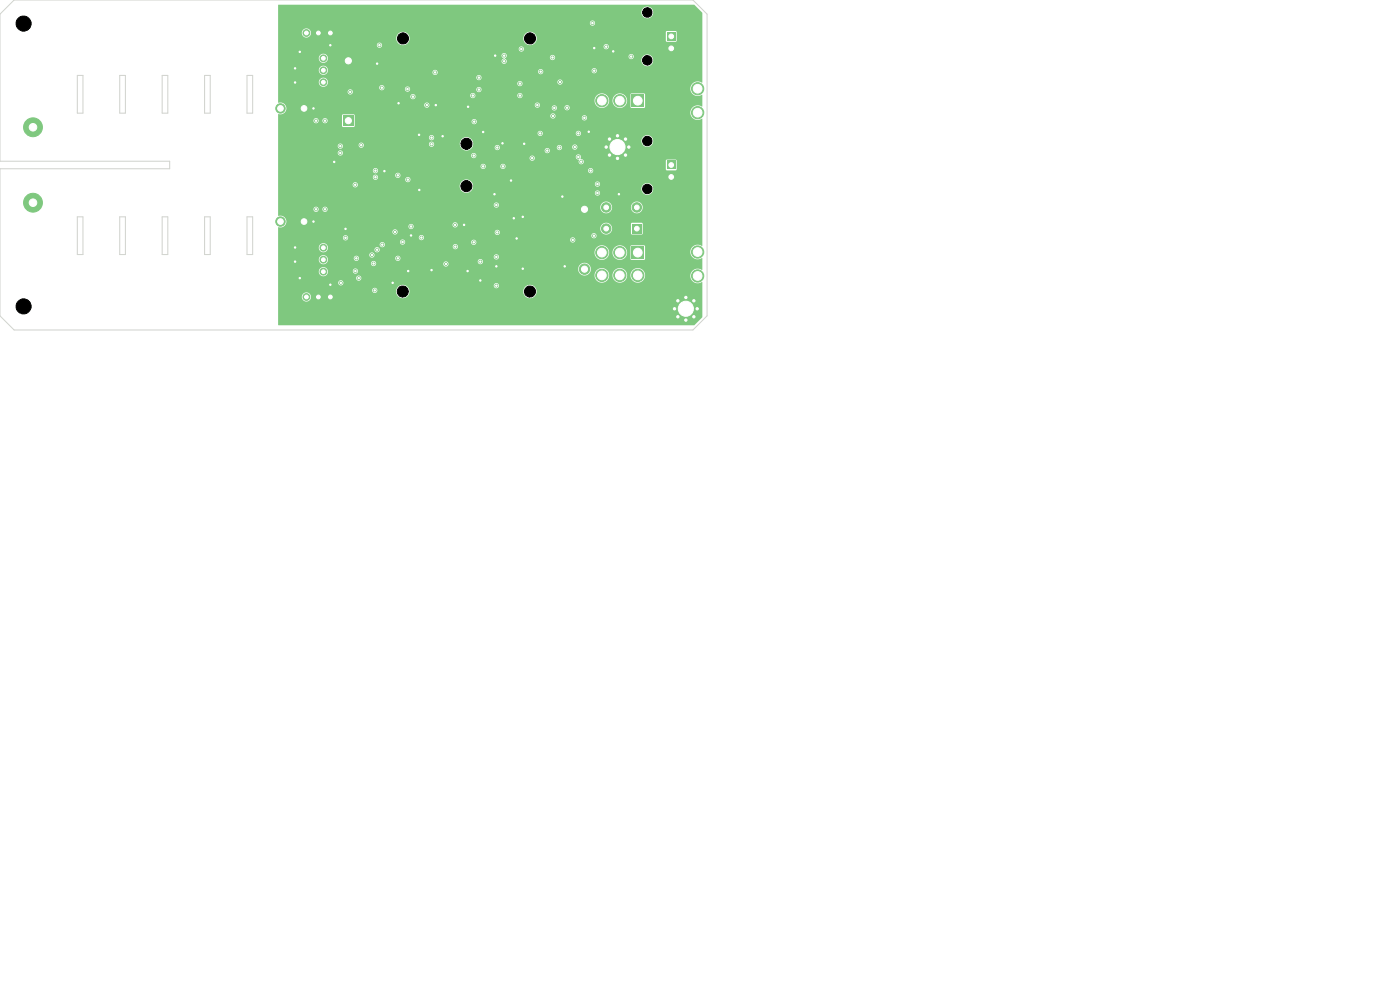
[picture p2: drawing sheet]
<svg xmlns="http://www.w3.org/2000/svg" width="297mm" height="210mm" viewBox="0 0 297 210" stroke-linecap="round" stroke-linejoin="round" font-family="sans-serif">
<path d="M141.5 34.1h1.8v1.8h-1.8z" fill="#7fc87f"/>
<circle cx="142.4" cy="37.5" r=".9" fill="#7fc87f" stroke="#7fc87f" stroke-width=".21"/>
<path d="M141.5 6.8h1.8v1.8h-1.8z" fill="#7fc87f"/>
<g fill="#7fc87f" stroke="#7fc87f" stroke-width=".21">
<circle cx="142.4" cy="10.3" r=".9"/>
<circle cx="65" cy="63" r=".72"/>
<circle cx="67.5" cy="63" r=".72"/>
<circle cx="70.1" cy="63" r=".72"/>
<circle cx="7" cy="43" r="2"/>
<circle cx="65" cy="7" r=".72"/>
<circle cx="67.5" cy="7" r=".72"/>
<circle cx="70.1" cy="7" r=".72"/>
<circle cx="128.6" cy="31.2" r=".4"/>
<circle cx="129.3" cy="29.5" r=".4"/>
<circle cx="129.3" cy="32.9" r=".4"/>
<circle cx="131" cy="28.8" r=".4"/>
<circle cx="131" cy="31.2" r="3.2"/>
<circle cx="131" cy="33.6" r=".4"/>
<circle cx="132.7" cy="29.5" r=".4"/>
<circle cx="132.7" cy="32.9" r=".4"/>
<circle cx="133.4" cy="31.2" r=".4"/>
<circle cx="68.6" cy="12.4" r=".72"/>
<circle cx="68.6" cy="14.9" r=".72"/>
<circle cx="68.6" cy="17.4" r=".72"/>
<circle cx="59.5" cy="47" r="1"/>
<circle cx="64.5" cy="47" r="1"/>
<circle cx="7" cy="27" r="2"/>
</g>
<path d="M134.1 47.5h2v2h-2z" fill="#7fc87f"/>
<g fill="#7fc87f" stroke="#7fc87f" stroke-width=".21">
<circle cx="128.6" cy="48.5" r="1"/>
<circle cx="135.1" cy="44" r="1"/>
<circle cx="128.6" cy="44" r="1"/>
<circle cx="68.6" cy="57.6" r=".72"/>
<circle cx="68.6" cy="55.1" r=".72"/>
<circle cx="68.6" cy="52.5" r=".72"/>
<circle cx="143.1" cy="65.5" r=".4"/>
<circle cx="143.8" cy="63.8" r=".4"/>
<circle cx="143.8" cy="67.2" r=".4"/>
<circle cx="145.5" cy="63.1" r=".4"/>
<circle cx="145.5" cy="65.5" r="3.2"/>
<circle cx="145.5" cy="67.9" r=".4"/>
<circle cx="147.2" cy="63.8" r=".4"/>
<circle cx="147.2" cy="67.2" r=".4"/>
<circle cx="147.9" cy="65.5" r=".4"/>
</g>
<path d="M134 52.3h2.6v2.6h-2.6z" fill="#7fc87f"/>
<g fill="#7fc87f" stroke="#7fc87f" stroke-width=".21">
<circle cx="131.5" cy="53.6" r="1.3"/>
<circle cx="127.7" cy="53.6" r="1.3"/>
<circle cx="135.3" cy="58.4" r="1.3"/>
<circle cx="131.5" cy="58.4" r="1.3"/>
<circle cx="127.7" cy="58.4" r="1.3"/>
<circle cx="148" cy="53.5" r="1.3"/>
<circle cx="148" cy="58.5" r="1.3"/>
</g>
<path d="M134 20.1h2.6v2.6h-2.6z" fill="#7fc87f"/>
<g fill="#7fc87f" stroke="#7fc87f" stroke-width=".21">
<circle cx="131.5" cy="21.4" r="1.3"/>
<circle cx="127.7" cy="21.4" r="1.3"/>
<circle cx="148" cy="18.8" r="1.3"/>
<circle cx="148" cy="23.9" r="1.3"/>
<circle cx="59.5" cy="23" r="1"/>
<circle cx="64.5" cy="23" r="1"/>
</g>
<path d="M122.9 43.3h2.2v2.2h-2.2z" fill="#7fc87f"/>
<circle cx="124" cy="57.1" r="1.1" fill="#7fc87f" stroke="#7fc87f" stroke-width=".21"/>
<path d="M72.8 24.5h2.2v2.2h-2.2z" fill="#7fc87f"/>
<g fill="#7fc87f" stroke="#7fc87f" stroke-width=".21">
<circle cx="73.9" cy="12.9" r="1.1"/>
<circle cx="67" cy="25.6" r=".3"/>
<circle cx="128.6" cy="9.9" r=".3"/>
<circle cx="102.5" cy="35.3" r=".3"/>
<circle cx="90.5" cy="22.3" r=".3"/>
<circle cx="117.2" cy="12.2" r=".3"/>
<circle cx="100.6" cy="25.8" r=".3"/>
<circle cx="126.1" cy="15" r=".3"/>
<circle cx="106.7" cy="35.3" r=".3"/>
<circle cx="69" cy="44.4" r=".3"/>
<circle cx="105.3" cy="43.5" r=".3"/>
<circle cx="73.3" cy="50.4" r=".3"/>
<circle cx="96.5" cy="47.7" r=".3"/>
<circle cx="105.5" cy="49.3" r=".3"/>
<circle cx="75.4" cy="57.5" r=".3"/>
<circle cx="114.6" cy="28.3" r=".3"/>
<circle cx="79.7" cy="37.6" r=".3"/>
<circle cx="86.5" cy="38.1" r=".3"/>
<circle cx="126.8" cy="41" r=".3"/>
<circle cx="117.6" cy="22.9" r=".3"/>
<circle cx="92.3" cy="15.4" r=".3"/>
<circle cx="79.7" cy="36.2" r=".3"/>
<circle cx="112.9" cy="33.6" r=".3"/>
<circle cx="114.7" cy="15.2" r=".3"/>
<circle cx="73.3" cy="48.6" r=".3"/>
<circle cx="66.5" cy="47" r=".3"/>
<circle cx="110.9" cy="57" r=".3"/>
<circle cx="98.4" cy="47.7" r=".3"/>
<circle cx="119.3" cy="41.7" r=".3"/>
<circle cx="80" cy="13.5" r=".3"/>
<circle cx="131.3" cy="41.2" r=".3"/>
<circle cx="81.5" cy="36.3" r=".3"/>
<circle cx="63.6" cy="59" r=".3"/>
<circle cx="83.3" cy="60" r=".3"/>
<circle cx="110.9" cy="46" r=".3"/>
<circle cx="62.6" cy="52.5" r=".3"/>
<circle cx="124.9" cy="27.9" r=".3"/>
<circle cx="102.5" cy="28" r=".3"/>
<circle cx="108.4" cy="38.3" r=".3"/>
<circle cx="89" cy="40.3" r=".3"/>
<circle cx="111.2" cy="30.5" r=".3"/>
<circle cx="93.9" cy="28.9" r=".3"/>
<circle cx="66.5" cy="23" r=".3"/>
<circle cx="70.1" cy="60.4" r=".3"/>
<circle cx="88.9" cy="28.6" r=".3"/>
<circle cx="106.6" cy="30.4" r=".3"/>
<circle cx="130.1" cy="10.9" r=".3"/>
<circle cx="62.6" cy="14.5" r=".3"/>
<circle cx="92.4" cy="22.3" r=".3"/>
<circle cx="70.9" cy="34.3" r=".3"/>
<circle cx="105.1" cy="11.8" r=".3"/>
<circle cx="86.6" cy="57.5" r=".3"/>
<circle cx="109.6" cy="50.6" r=".3"/>
<circle cx="99.2" cy="57.5" r=".3"/>
<circle cx="63.6" cy="11" r=".3"/>
<circle cx="62.6" cy="55.5" r=".3"/>
<circle cx="70.1" cy="9.6" r=".3"/>
<circle cx="104.9" cy="41.2" r=".3"/>
<circle cx="101.9" cy="59.5" r=".3"/>
<circle cx="126.1" cy="10.2" r=".3"/>
<circle cx="62.6" cy="17.5" r=".3"/>
<circle cx="91.6" cy="57.3" r=".3"/>
<circle cx="84.6" cy="21.9" r=".3"/>
<circle cx="99.3" cy="22.6" r=".3"/>
<circle cx="87.2" cy="50" r=".3"/>
<circle cx="105.3" cy="56.5" r=".3"/>
<circle cx="119.8" cy="56.5" r=".3"/>
<circle cx="109" cy="46.3" r=".3"/>
<circle cx="87.6" cy="20.5" r=".3"/>
<circle cx="110.3" cy="20.3" r=".3"/>
<circle cx="105.3" cy="54.5" r=".3"/>
<circle cx="72.3" cy="60" r=".3"/>
<circle cx="69" cy="25.6" r=".3"/>
<circle cx="126.8" cy="39" r=".3"/>
<circle cx="121.9" cy="31.2" r=".3"/>
<circle cx="91.6" cy="30.6" r=".3"/>
<circle cx="94.6" cy="56" r=".3"/>
<circle cx="101.9" cy="55.5" r=".3"/>
<circle cx="110.6" cy="10.4" r=".3"/>
<circle cx="114" cy="22.3" r=".3"/>
<circle cx="87.2" cy="48" r=".3"/>
<circle cx="105.3" cy="60.6" r=".3"/>
<circle cx="107" cy="13" r=".3"/>
<circle cx="106.9" cy="11.8" r=".3"/>
<circle cx="67" cy="44.4" r=".3"/>
<circle cx="85.4" cy="51.3" r=".3"/>
<circle cx="110.3" cy="17.7" r=".3"/>
<circle cx="123.3" cy="34.3" r=".3"/>
<circle cx="72.2" cy="32.5" r=".3"/>
<circle cx="116.1" cy="32" r=".3"/>
<circle cx="86.4" cy="18.9" r=".3"/>
<circle cx="72.2" cy="31" r=".3"/>
<circle cx="120.3" cy="22.9" r=".3"/>
<circle cx="91.5" cy="29.2" r=".3"/>
<circle cx="117.3" cy="24.6" r=".3"/>
<circle cx="101.6" cy="16.5" r=".3"/>
<circle cx="101.6" cy="19" r=".3"/>
<circle cx="124" cy="25" r=".3"/>
<circle cx="100.3" cy="20.3" r=".3"/>
<circle cx="125.7" cy="4.9" r=".3"/>
<circle cx="79.3" cy="55.9" r=".3"/>
<circle cx="80" cy="53" r=".3"/>
<circle cx="122.7" cy="28.3" r=".3"/>
<circle cx="122.7" cy="33.3" r=".3"/>
<circle cx="133.9" cy="12" r=".3"/>
<circle cx="105.5" cy="31.3" r=".3"/>
<circle cx="118.7" cy="31.3" r=".3"/>
<circle cx="96.6" cy="52.3" r=".3"/>
<circle cx="79.5" cy="61.6" r=".3"/>
<circle cx="81" cy="18.6" r=".3"/>
<circle cx="84.4" cy="37.2" r=".3"/>
<circle cx="74.3" cy="19.5" r=".3"/>
<circle cx="83.8" cy="49.2" r=".3"/>
<circle cx="89.4" cy="50.4" r=".3"/>
<circle cx="118.8" cy="17.4" r=".3"/>
<circle cx="76.6" cy="30.8" r=".3"/>
<circle cx="75.6" cy="54.8" r=".3"/>
<circle cx="75.4" cy="39.2" r=".3"/>
<circle cx="84.4" cy="54.8" r=".3"/>
<circle cx="80.5" cy="9.6" r=".3"/>
<circle cx="76.1" cy="59" r=".3"/>
<circle cx="81.1" cy="51.9" r=".3"/>
<circle cx="78.9" cy="54.1" r=".3"/>
<circle cx="100.5" cy="33" r=".3"/>
<circle cx="125.3" cy="36.2" r=".3"/>
<circle cx="100.5" cy="51.4" r=".3"/>
<circle cx="121.5" cy="50.9" r=".3"/>
<circle cx="126" cy="50" r=".3"/>
</g>
<path d="M59 1h88.3l1.7 1.7-.1 14.9a1.57 1.57 0 0 0-2.4 1.3 1.57 1.57 0 0 0 2.5 1.2l-.1 2.5a1.57 1.57 0 0 0-2.4 1.4 1.57 1.57 0 0 0 2.5 1.2l-.1 27a1.57 1.57 0 0 0-2.4 1.3 1.57 1.57 0 0 0 2.5 1.3l-.1 2.5a1.58 1.58 0 0 0-2.4 1.3 1.58 1.58 0 0 0 2.5 1.2v7.5l-1.7 1.7h-88.3v-6.1h5a.98 .98 0 0 0 1.3 1 .98 .98 0 0 0 .4-1.6 .98 .98 0 0 0-1.6 .4l-.1 .2h-5v-1.4h19.9a.55 .55 0 0 0 .5 .6 .55 .55 0 0 0 .6-.4h4v.3a1.42 1.42 0 0 0 1.6 1.3 1.42 1.42 0 0 0 1.3-1.6h24.1v.3a1.42 1.42 0 0 0 2.2 1.1 1.42 1.42 0 0 0 0-2.5 1.42 1.42 0 0 0-2.2 1.1h-24.1l-.2-.6-.7-.6h18.7v.2a.56 .56 0 0 0 .9 .4 .56 .56 0 0 0 0-1 .56 .56 0 0 0-.9 .4h-18.7a1.42 1.42 0 0 0-2 1.2h-4a.55 .55 0 0 0-.4-.6 .55 .55 0 0 0-.7 .4h-19.9v-1.6h12.7v.2a.56 .56 0 0 0 .9 .4 .56 .56 0 0 0 0-1 .56 .56 0 0 0-.9 .4h-12.7v-1h16.5v.2a.56 .56 0 0 0 .9 .4 .56 .56 0 0 0 0-1 .56 .56 0 0 0-.9 .4h-16.5v-1.4h8.6v.2a.97 .97 0 0 0 1.1 .9 .97 .97 0 0 0 .8-1.2h5.3v.2a.55 .55 0 0 0 .9 .3 .55 .55 0 0 0-.1-.9h47v.2a1.36 1.36 0 0 0 2 1.1h1.5v.2a1.56 1.56 0 0 0 1.7 1.5 1.56 1.56 0 0 0 1.4-1.7h.7v.2a1.56 1.56 0 0 0 1.7 1.5 1.56 1.56 0 0 0 1.4-1.7h.7v.2a1.56 1.56 0 0 0 2.4 1.2 1.56 1.56 0 0 0 0-2.6 1.56 1.56 0 0 0-2.4 1.2h-.7v-.2a1.56 1.56 0 0 0-1.6-1.2 1.56 1.56 0 0 0-1.5 1.4h-.7v-.2a1.56 1.56 0 0 0-1.6-1.2 1.56 1.56 0 0 0-1.5 1.4h-1.4a1.35 1.35 0 0 0 0-2.4 1.35 1.35 0 0 0-2.1 1.1l-47.3-.1-.3 .3-.2 .2h-5.3a.97 .97 0 0 0-1-.7 .97 .97 0 0 0-.9 .8h-8.6v-2.5h8.6v.2a.98 .98 0 0 0 1.6 .6h9.5v.2a.55 .55 0 0 0 .6 .5 .55 .55 0 0 0 .5-.6h14.2v.2a.56 .56 0 0 0 .9 .4 .56 .56 0 0 0 0-1 .56 .56 0 0 0-.9 .4h-14.2l-.3-.5h21.8v.2a.56 .56 0 0 0 .9 .4 .56 .56 0 0 0 0-1 .56 .56 0 0 0-.9 .4l-22.1-.1-.3 .2-.2 .3h-9.5l.3-.4v-.7h5.5a.55 .55 0 0 0 .6 .7 .55 .55 0 0 0 .6-.7h7.6v.2a.55 .55 0 0 0 .8 .4 .55 .55 0 0 0 .2-.9h19.9v.2a.56 .56 0 0 0 .9 .4 .56 .56 0 0 0 0-1 .56 .56 0 0 0-.9 .4h-20a.56 .56 0 0 0-.9 .3h-7.6l-.2-.2a.56 .56 0 0 0-.5-.2 .56 .56 0 0 0-.5 .4l-5.5-.1a.98 .98 0 0 0-1.1-.5 .98 .98 0 0 0-.8 .9h-8.6v-1h19.3v.2a.56 .56 0 0 0 .9 .4 .56 .56 0 0 0 0-1 .56 .56 0 0 0-.9 .4h-19.3v-1.5h8.6v.1a.97 .97 0 0 0 .9 .9 .97 .97 0 0 0 1-.6h9.9l.2 .4 .3 .2h46.2v.2a1.56 1.56 0 0 0 1.7 1.4 1.56 1.56 0 0 0 1.4-1.6h.7v.2a1.56 1.56 0 0 0 2.4 1.2 1.56 1.56 0 0 0 0-2.6h1.4v2.6l.2 .2h2.7l.2-.1 .1-2.7-.2-.3h-2.7l-.3 .3h-1.4a1.55 1.55 0 0 0-2.4 1.2l-.7-.1a1.55 1.55 0 0 0-1.5-1.4 1.55 1.55 0 0 0-1.6 1.5l-45.8-.1a.56 .56 0 0 0 0-.9 .56 .56 0 0 0-.9 .4h-9.9v-.6l-.2-.5h11.2v.2a.56 .56 0 0 0 .4 .4 .56 .56 0 0 0 .6-.1h14.5v.1a.56 .56 0 0 0 .9 .4 .56 .56 0 0 0 0-.9 .56 .56 0 0 0-.9 .4l-14.5-.1a.55 .55 0 0 0-.2-.8 .55 .55 0 0 0-.8 .4h-11.2l-.2-.1a.98 .98 0 0 0-1.5 .8h-8.6v-1.2h25.8v.1a.55 .55 0 0 0 .6 .5 .55 .55 0 0 0 .6-.6h13.9v.2a.56 .56 0 0 0 .9 .4 .56 .56 0 0 0 0-1 .56 .56 0 0 0-.9 .4h-13.9a.56 .56 0 0 0-.6-.5 .56 .56 0 0 0-.6 .5h-25.8v-.9h13.7v.1a.55 .55 0 0 0 .7 .5 .55 .55 0 0 0 .4-.7h15v.2a.55 .55 0 0 0 1 .3h31.1v.2a.56 .56 0 0 0 .9 .4 .56 .56 0 0 0 0-1 .56 .56 0 0 0-.9 .4h-31.1v-.1a.55 .55 0 0 0-.1-.8h35.7v.2a.56 .56 0 0 0 .9 .4 .56 .56 0 0 0 0-1 .56 .56 0 0 0-.9 .4l-36.1-.1-.3 .3-.2 .2h-15a.55 .55 0 0 0-.5-.4 .55 .55 0 0 0-.6 .5h-13.7v-1.3h24.2v.2a.55 .55 0 0 0 .6 .5 .55 .55 0 0 0 .6-.6h20.5v.2a.56 .56 0 0 0 .9 .4 .56 .56 0 0 0 0-1 .56 .56 0 0 0-.9 .4l-20.5-.1a.56 .56 0 0 0-.6-.5 .56 .56 0 0 0-.6 .5h-24.2v-.8l.8-.1 .5-.2h26.3v.1a.55 .55 0 0 0 .4 .5 .55 .55 0 0 0 .6-.2h39.7v.2a1.25 1.25 0 0 0 1.9 1 1.25 1.25 0 0 0 .1-2.1h4.5l.1 2.2 2.2 .1 .2-.2 .1-2.1-.2-.2-2.1-.1-.3 .3h-4.5a1.25 1.25 0 0 0-2 .9h-39.7l.2-.4-.2-.4h8.4v.2a.56 .56 0 0 0 .8 .4 .56 .56 0 0 0 0-1 .56 .56 0 0 0-.8 .4h-8.5a.56 .56 0 0 0-.9 .4h-26.3a1.3 1.3 0 0 0 .3-1.7 1.3 1.3 0 0 0-1.6-.5v-1.5h7.5v.2a.56 .56 0 0 0 .6 .5 .56 .56 0 0 0 .5-.7h.8v.2a.56 .56 0 0 0 .8 .4 .56 .56 0 0 0 0-1 .56 .56 0 0 0-.8 .4h-.8a.55 .55 0 0 0-.6-.5 .55 .55 0 0 0-.5 .5h-7.5v-.9h45.7v.2a.55 .55 0 0 0 1 .3h21.6v.2a1.25 1.25 0 0 0 1.4 1.2 1.25 1.25 0 0 0 1.2-1.4h3.9v.2a1.25 1.25 0 0 0 2 1 1.25 1.25 0 0 0 0-2.2 1.25 1.25 0 0 0-2 1h-3.9l-.1-.2a1.25 1.25 0 0 0-1.3-1 1.25 1.25 0 0 0-1.2 1.2l-21.6-.1a.56 .56 0 0 0-.2-.8 .56 .56 0 0 0-.8 .4h-45.7v-4.3h15.8v.2a.55 .55 0 0 0 .5 .4 .55 .55 0 0 0 .6-.3h21.6v.2a1.42 1.42 0 0 0 1.8 1.3h26.9v.1a.56 .56 0 0 0 .8 .4 .56 .56 0 0 0 0-.9 .56 .56 0 0 0-.8 .4h-26.9a1.41 1.41 0 0 0 1-.9h35.8v.2a1.25 1.25 0 0 0 1.9 .9 1.25 1.25 0 0 0 0-2.1 1.25 1.25 0 0 0-1.9 1h-35.8v-1h25.9a.56 .56 0 0 0 .7 .6 .56 .56 0 0 0 .3-.9 .56 .56 0 0 0-1 .1v.2h-25.9a1.42 1.42 0 0 0-1.6-.9 1.42 1.42 0 0 0-1.2 1.3h-21.6v-.1a.56 .56 0 0 0-.5-.7 .56 .56 0 0 0-.6 .5h-15.8v-1.6h20.1v.2a.55 .55 0 0 0 .9 .3h6v.2a.56 .56 0 0 0 .8 .4 .56 .56 0 0 0 0-1 .56 .56 0 0 0-.8 .4h-6l.1-.1a.55 .55 0 0 0-.2-.8h3.9v.2a.56 .56 0 0 0 .9 .4 .56 .56 0 0 0 0-1 .56 .56 0 0 0-.9 .4l-4.2-.1-.4 .3-.1 .2h-20.1v-1.4h20.1a.56 .56 0 0 0 .5 .7 .56 .56 0 0 0 .6-.7h44.5v.2a.56 .56 0 0 0 .9 .4 .56 .56 0 0 0 0-1 .56 .56 0 0 0-.9 .4h-44.5v-.1a.56 .56 0 0 0-.6-.4 .56 .56 0 0 0-.5 .5h-20.1v-.9h42.9v.2a.56 .56 0 0 0 .7 .5 .56 .56 0 0 0 .5-.7h3v.2a.56 .56 0 0 0 .9 .4 .56 .56 0 0 0 0-1 .56 .56 0 0 0-.9 .4h-3l-.1-.1a.56 .56 0 0 0-.6-.4 .56 .56 0 0 0-.5 .5h-42.9v-2.8h12.6v.1a.55 .55 0 0 0 .9 .4h27.4l.2 .4 .3 .3 11.9-.1v.1a.55 .55 0 0 0 .8 .5 .55 .55 0 0 0 .2-.9h8.8v.2a.7 .7 0 0 0 .8 .5 .56 .56 0 0 0 .3 .9 .56 .56 0 0 0 .6-.7h17.4l.1 2 2 .1 .3-.3v-1.8l-.3-.3h-1.8l-.3 .3h-17.4l-.3-.3-.3-.1a.58 .58 0 0 0-.2-.8 .58 .58 0 0 0-.9 .3h-8.8a.56 .56 0 0 0-.5-.2 .56 .56 0 0 0-.5 .5l-11.5-.1a.56 .56 0 0 0 0-.9 .56 .56 0 0 0-.9 .4h-27.4a.56 .56 0 0 0 0-.9 .56 .56 0 0 0-.9 .4h-12.6v-1.5h12.6v.2a.55 .55 0 0 0 .8 .4 .55 .55 0 0 0 .3-.8h3.4v.2a.55 .55 0 0 0 .7 .4 .55 .55 0 0 0 .3-.8h13.9v.2a.55 .55 0 0 0 .7 .4 .55 .55 0 0 0 .4-.7h5.4v.2a1.42 1.42 0 0 0 1.8 1.3h16.2v.1a.56 .56 0 0 0 .9 .4 .56 .56 0 0 0 0-.9 .56 .56 0 0 0-.9 .4h-16.2l.9-.7h4.7v.2a.56 .56 0 0 0 .7 .5 .56 .56 0 0 0 .5-.7h12v.2a.55 .55 0 0 0 .7 .4 .55 .55 0 0 0 .4-.7h2.2v.2a.56 .56 0 0 0 .8 .4 .56 .56 0 0 0 0-1 .56 .56 0 0 0-.8 .4h-2.2l-.1-.1a.56 .56 0 0 0-.6-.2 .56 .56 0 0 0-.4 .4h-12l-.2-.2a.56 .56 0 0 0-.5-.2 .56 .56 0 0 0-.5 .4h-4.7l.2-.6-.2-.8h35.9a1.25 1.25 0 0 0 1.7 1.3 1.25 1.25 0 0 0 .3-2.1 1.25 1.25 0 0 0-2 .6v.2h-35.9a1.42 1.42 0 0 0-1.5-.7 1.42 1.42 0 0 0-1.2 1.3h-5.4a.56 .56 0 0 0-.6-.4 .56 .56 0 0 0-.5 .5h-13.9a.55 .55 0 0 0-.6-.2 .55 .55 0 0 0-.4 .4h-3.4a.55 .55 0 0 0-.6-.2 .55 .55 0 0 0-.5 .4h-12.6v-1.8h32v.2a.56 .56 0 0 0 .8 .4 .56 .56 0 0 0 0-1 .56 .56 0 0 0-.8 .4h-32v-.9h55v.2a.56 .56 0 0 0 .7 .5 .56 .56 0 0 0 .5-.7h6.9v.2a.56 .56 0 0 0 .9 .4 .56 .56 0 0 0 0-1 .56 .56 0 0 0-.9 .4h-6.9l-.1-.1a.56 .56 0 0 0-.6-.4 .56 .56 0 0 0-.5 .5h-55v-2.7h7.5v.2a.56 .56 0 0 0 .6 .5 .56 .56 0 0 0 .5-.7h.8v.2a.56 .56 0 0 0 .8 .4 .56 .56 0 0 0 0-1 .56 .56 0 0 0-.8 .4h-.8v-.1a.56 .56 0 0 0-.6-.4 .56 .56 0 0 0-.5 .5h-7.5v-1h13.5v2.2l.3 .3 2.3-.1 .2-.2v-1h24.7v.2a.56 .56 0 0 0 .9 .4 .56 .56 0 0 0 0-1 .56 .56 0 0 0-.9 .4h-24.7v-1.2h41.4v.2a.56 .56 0 0 0 .5 .4 .56 .56 0 0 0 .5-.2h5.7v.2a.56 .56 0 0 0 .9 .4 .56 .56 0 0 0 0-1 .56 .56 0 0 0-.9 .4h-5.7l.1-.1a.56 .56 0 0 0-.4-.7 .56 .56 0 0 0-.7 .4h-41.4l-.3-.3h-2.2l-.3 .3h-13.5v-.2a1.33 1.33 0 0 0 1.5-.5 1.33 1.33 0 0 0 0-1.6h29.5v.2a.56 .56 0 0 0 .6 .5 .56 .56 0 0 0 .5-.7h22.3v.2a.55 .55 0 0 0 .8 .4h2.8v.2a.55 .55 0 0 0 .7 .4 .55 .55 0 0 0 .4-.6h1.6v.1a.56 .56 0 0 0 .9 .4 .56 .56 0 0 0 0-.9 .56 .56 0 0 0-.9 .4h-1.6v-.2a.55 .55 0 0 0-.6-.2 .55 .55 0 0 0-.5 .4h-2.8a.56 .56 0 0 0 .1-.9 .56 .56 0 0 0-.9 .3h-22.3l-.1-.2a.56 .56 0 0 0-.6-.2 .56 .56 0 0 0-.4 .4h-29.5a1.56 1.56 0 0 0-1.5-.4v-.6h67.1v.3a1.56 1.56 0 0 0 1.7 1.4 1.56 1.56 0 0 0 1.4-1.7h.7v.3a1.56 1.56 0 0 0 2.4 1.2 1.56 1.56 0 0 0 0-2.7h1.4v2.7l.2 .2h2.7l.2-.1 .1-2.8-.2-.2h-2.7l-.3 .2h-1.4a1.56 1.56 0 0 0-2.4 1.2h-.7v-.2a1.56 1.56 0 0 0-1.6-1.2 1.56 1.56 0 0 0-1.5 1.4h-67.1v-.8h28v.2a.55 .55 0 0 0 .8 .4 .55 .55 0 0 0 .3-.8h11.6v.1a.56 .56 0 0 0 .7 .5 .56 .56 0 0 0 .5-.6h8.8v.1a.56 .56 0 0 0 .9 .4 .56 .56 0 0 0 0-.9 .56 .56 0 0 0-.9 .4h-8.8l-.2-.3a.56 .56 0 0 0-.5-.2 .56 .56 0 0 0-.5 .5h-11.7a.56 .56 0 0 0-.5-.2 .56 .56 0 0 0-.5 .4h-28v-1h14.7v.2a.56 .56 0 0 0 .9 .4 .56 .56 0 0 0 0-1 .56 .56 0 0 0-.9 .4h-14.7v-.9h21.4l.2 .4 .3 .3 .3-.1 .3-.3h4.4v.2a.55 .55 0 0 0 .6 .5 .55 .55 0 0 0 .5-.6h14v.2a.56 .56 0 0 0 .9 .4 .56 .56 0 0 0 0-1 .56 .56 0 0 0-.9 .4l-14-.1a.56 .56 0 0 0-.5-.5 .56 .56 0 0 0-.6 .5h-4.4a.56 .56 0 0 0-.4-.7 .56 .56 0 0 0-.7 .4h-21.4v-1.1h8.6v.1a.97 .97 0 0 0 .9 .9 .97 .97 0 0 0 1-.7h40.2v.1a.55 .55 0 0 0 .8 .4 .55 .55 0 0 0 .2-.9h7.5v.2a.56 .56 0 0 0 .9 .4 .56 .56 0 0 0 0-1 .56 .56 0 0 0-.9 .4h-7.6a.56 .56 0 0 0-.9 .4h-40.2l.1-.2a.98 .98 0 0 0-.9-1 .98 .98 0 0 0-1.1 .9h-8.6v-1h42v.1a.56 .56 0 0 0 .9 .4 .56 .56 0 0 0 0-.9 .56 .56 0 0 0-.9 .4h-42v-1.6h8.6v.2a.97 .97 0 0 0 .8 .9 .97 .97 0 0 0 1.1-.6h22.2v.1a.55 .55 0 0 0 .8 .5 .55 .55 0 0 0 .3-.8h21.3v.2a.55 .55 0 0 0 .8 .4 .55 .55 0 0 0 .3-.8h10.3v.2a.56 .56 0 0 0 .9 .4 .56 .56 0 0 0 0-1 .56 .56 0 0 0-.9 .4h-10.4a.56 .56 0 0 0-.5-.2 .56 .56 0 0 0-.5 .4l-21.4-.1a.56 .56 0 0 0-.5-.2 .56 .56 0 0 0-.5 .5h-22.2v-.1a.97 .97 0 0 0-.7-1.2 .97 .97 0 0 0-1.2 .8h-8.6v-2.5h8.6v.2a.97 .97 0 0 0 1.4 .8 .97 .97 0 0 0 .3-1.6h37.1l.1 .4 .3 .3a.56 .56 0 0 0-.4 .8 .56 .56 0 0 0 .9 .1 .56 .56 0 0 0-.2-.9l.3-.3h9.3a.55 .55 0 0 0 .7 .6h18.7v.2a1.25 1.25 0 0 0 1.9 1 1.25 1.25 0 0 0 0-2.2 1.25 1.25 0 0 0-1.9 1h-18.7l.3-.3v-.5h15.6v.2a.56 .56 0 0 0 .9 .4 .56 .56 0 0 0 0-1 .56 .56 0 0 0-.9 .4h-15.6a.55 .55 0 0 0-.6-.2 .55 .55 0 0 0-.4 .4h-9.3a.55 .55 0 0 0-.3-.8 .55 .55 0 0 0-.7 .4h-37.1l-.2-.2a.98 .98 0 0 0-1.5 .8h-8.6v-2h51v.2a.56 .56 0 0 0 .9 .4 .56 .56 0 0 0 0-1 .56 .56 0 0 0-.9 .4h-51v-.8h20.9v.2a.55 .55 0 0 0 .5 .4 .55 .55 0 0 0 .6-.3h47v.2a.56 .56 0 0 0 .9 .4 .56 .56 0 0 0 0-1 .56 .56 0 0 0-.9 .4h-47a.56 .56 0 0 0-.4-.7 .56 .56 0 0 0-.7 .4h-20.9v-1.5h25.1v.3a1.42 1.42 0 0 0 1.5 1.3 1.42 1.42 0 0 0 1.3-1.6h24.1v.3a1.42 1.42 0 0 0 2.3 1 1.42 1.42 0 0 0-.5-2.5h28.4l.1 2 2 .1 .3-.3v-1.8l-.3-.2h-1.8l-.3 .2h-28.4a1.42 1.42 0 0 0-1.8 1.2h-24.1v-.2a1.42 1.42 0 0 0-1.5-1.1 1.42 1.42 0 0 0-1.3 1.3h-25.1v-1.1h5v.2a.98 .98 0 0 0 1.5 .7 .98 .98 0 0 0 0-1.6 .98 .98 0 0 0-1.5 .7h-5v-2.1h66.1v.2a.56 .56 0 0 0 .9 .4 .56 .56 0 0 0 0-1 .56 .56 0 0 0-.9 .4h-66.1v-2.3h77.1v.2a1.25 1.25 0 0 0 1.9 1 1.25 1.25 0 0 0 0-2.1 1.25 1.25 0 0 0-1.9 .9h-77.1z" fill="#7fc87f"/>
<path d="M0 3l3-3h144l3 3v64l-3 3h-144l-3-3v-31.2h36v-1.6h-36zM16.4 16h1.2v8h-1.2zM25.4 16h1.2v8h-1.2zM34.4 16h1.2v8h-1.2zM43.4 16h1.2v8h-1.2zM52.4 16h1.2v8h-1.2zM16.4 46h1.2v8h-1.2zM25.4 46h1.2v8h-1.2zM34.4 46h1.2v8h-1.2zM43.4 46h1.2v8h-1.2zM52.4 46h1.2v8h-1.2z" fill="none" stroke="#d0d2cd" stroke-width=".21"/>
<g fill="#fff" stroke="#fff" stroke-width=".21">
<circle cx="67" cy="25.6" r=".15"/>
<circle cx="128.6" cy="9.9" r=".15"/>
<circle cx="102.5" cy="35.3" r=".15"/>
<circle cx="90.6" cy="22.3" r=".15"/>
<circle cx="117.2" cy="12.2" r=".15"/>
<circle cx="100.6" cy="25.8" r=".15"/>
<circle cx="126.1" cy="15" r=".15"/>
<circle cx="106.7" cy="35.3" r=".15"/>
<circle cx="68.9" cy="44.4" r=".15"/>
<circle cx="105.3" cy="43.5" r=".15"/>
<circle cx="73.3" cy="50.4" r=".15"/>
<circle cx="96.6" cy="47.7" r=".15"/>
<circle cx="105.5" cy="49.3" r=".15"/>
<circle cx="75.4" cy="57.5" r=".15"/>
<circle cx="114.6" cy="28.3" r=".15"/>
<circle cx="79.6" cy="37.6" r=".15"/>
<circle cx="86.5" cy="38.1" r=".15"/>
<circle cx="126.7" cy="41" r=".15"/>
<circle cx="117.6" cy="22.9" r=".15"/>
<circle cx="92.3" cy="15.4" r=".15"/>
<circle cx="79.6" cy="36.2" r=".15"/>
<circle cx="112.9" cy="33.5" r=".15"/>
<circle cx="114.7" cy="15.2" r=".15"/>
<circle cx="73.3" cy="48.5" r=".15"/>
<circle cx="66.5" cy="47" r=".15"/>
<circle cx="110.9" cy="57" r=".15"/>
<circle cx="98.4" cy="47.7" r=".15"/>
<circle cx="119.3" cy="41.7" r=".15"/>
<circle cx="80" cy="13.5" r=".15"/>
<circle cx="131.3" cy="41.2" r=".15"/>
<circle cx="81.5" cy="36.3" r=".15"/>
<circle cx="63.6" cy="59" r=".15"/>
<circle cx="83.3" cy="60" r=".15"/>
<circle cx="110.9" cy="46" r=".15"/>
<circle cx="62.6" cy="52.5" r=".15"/>
<circle cx="124.9" cy="27.9" r=".15"/>
<circle cx="102.5" cy="28" r=".15"/>
<circle cx="108.4" cy="38.3" r=".15"/>
<circle cx="88.9" cy="40.3" r=".15"/>
<circle cx="111.2" cy="30.5" r=".15"/>
<circle cx="93.9" cy="28.9" r=".15"/>
<circle cx="66.5" cy="23" r=".15"/>
<circle cx="70.1" cy="60.4" r=".15"/>
<circle cx="88.9" cy="28.6" r=".15"/>
<circle cx="106.6" cy="30.4" r=".15"/>
<circle cx="130.1" cy="10.9" r=".15"/>
<circle cx="62.6" cy="14.5" r=".15"/>
<circle cx="92.4" cy="22.3" r=".15"/>
<circle cx="70.9" cy="34.4" r=".15"/>
<circle cx="105" cy="11.8" r=".15"/>
<circle cx="86.6" cy="57.5" r=".15"/>
<circle cx="109.6" cy="50.6" r=".15"/>
<circle cx="99.2" cy="57.5" r=".15"/>
<circle cx="63.6" cy="11" r=".15"/>
<circle cx="62.6" cy="55.5" r=".15"/>
<circle cx="70.1" cy="9.6" r=".15"/>
<circle cx="104.9" cy="41.2" r=".15"/>
<circle cx="101.9" cy="59.5" r=".15"/>
<circle cx="126.1" cy="10.2" r=".15"/>
<circle cx="62.6" cy="17.5" r=".15"/>
<circle cx="91.6" cy="57.3" r=".15"/>
<circle cx="84.5" cy="21.9" r=".15"/>
<circle cx="99.3" cy="22.7" r=".15"/>
<circle cx="87.2" cy="49.9" r=".15"/>
<circle cx="105.3" cy="56.5" r=".15"/>
<circle cx="119.8" cy="56.5" r=".15"/>
<circle cx="109" cy="46.3" r=".15"/>
<circle cx="87.6" cy="20.5" r=".15"/>
<circle cx="110.3" cy="20.3" r=".15"/>
<circle cx="105.3" cy="54.5" r=".15"/>
<circle cx="72.3" cy="60" r=".15"/>
<circle cx="68.9" cy="25.6" r=".15"/>
<circle cx="126.7" cy="39.1" r=".15"/>
<circle cx="121.9" cy="31.2" r=".15"/>
<circle cx="91.6" cy="30.6" r=".15"/>
<circle cx="94.6" cy="56" r=".15"/>
<circle cx="101.9" cy="55.5" r=".15"/>
<circle cx="110.6" cy="10.4" r=".15"/>
<circle cx="114" cy="22.3" r=".15"/>
<circle cx="87.2" cy="48.1" r=".15"/>
<circle cx="105.3" cy="60.6" r=".15"/>
<circle cx="106.9" cy="13" r=".15"/>
<circle cx="106.9" cy="11.8" r=".15"/>
<circle cx="67" cy="44.4" r=".15"/>
<circle cx="85.4" cy="51.4" r=".15"/>
<circle cx="110.3" cy="17.7" r=".15"/>
<circle cx="123.3" cy="34.3" r=".15"/>
<circle cx="72.2" cy="32.4" r=".15"/>
<circle cx="116.1" cy="32" r=".15"/>
<circle cx="86.4" cy="18.9" r=".15"/>
<circle cx="72.2" cy="31" r=".15"/>
<circle cx="120.3" cy="22.9" r=".15"/>
<circle cx="91.6" cy="29.2" r=".15"/>
<circle cx="117.3" cy="24.6" r=".15"/>
<circle cx="101.6" cy="16.5" r=".15"/>
<circle cx="101.6" cy="19" r=".15"/>
<circle cx="124" cy="25" r=".15"/>
<circle cx="100.3" cy="20.3" r=".15"/>
<circle cx="125.7" cy="4.9" r=".15"/>
<circle cx="79.2" cy="55.9" r=".15"/>
<circle cx="80" cy="53" r=".15"/>
<circle cx="122.7" cy="28.3" r=".15"/>
<circle cx="122.7" cy="33.3" r=".15"/>
<circle cx="133.9" cy="12" r=".15"/>
<circle cx="105.5" cy="31.3" r=".15"/>
<circle cx="118.7" cy="31.3" r=".15"/>
<circle cx="96.6" cy="52.3" r=".15"/>
<circle cx="79.5" cy="61.6" r=".15"/>
<circle cx="81" cy="18.6" r=".15"/>
<circle cx="84.4" cy="37.2" r=".15"/>
<circle cx="74.3" cy="19.5" r=".15"/>
<circle cx="83.8" cy="49.2" r=".15"/>
<circle cx="89.4" cy="50.4" r=".15"/>
<circle cx="118.8" cy="17.4" r=".15"/>
<circle cx="76.6" cy="30.8" r=".15"/>
<circle cx="75.6" cy="54.8" r=".15"/>
<circle cx="75.4" cy="39.2" r=".15"/>
<circle cx="84.4" cy="54.8" r=".15"/>
<circle cx="80.5" cy="9.6" r=".15"/>
<circle cx="76.1" cy="59" r=".15"/>
<circle cx="81.1" cy="51.9" r=".15"/>
<circle cx="78.9" cy="54.1" r=".15"/>
<circle cx="100.5" cy="33" r=".15"/>
<circle cx="125.3" cy="36.2" r=".15"/>
<circle cx="100.5" cy="51.4" r=".15"/>
<circle cx="121.5" cy="50.9" r=".15"/>
<circle cx="126" cy="50" r=".15"/>
<circle cx="142.4" cy="35" r=".5"/>
<circle cx="142.4" cy="37.5" r=".5"/>
<circle cx="142.4" cy="7.7" r=".5"/>
<circle cx="142.4" cy="10.3" r=".5"/>
<circle cx="65" cy="63" r=".4"/>
<circle cx="67.5" cy="63" r=".4"/>
<circle cx="70.1" cy="63" r=".4"/>
<circle cx="7" cy="43" r=".8"/>
<circle cx="65" cy="7" r=".4"/>
<circle cx="67.5" cy="7" r=".4"/>
<circle cx="70.1" cy="7" r=".4"/>
<circle cx="128.6" cy="31.2" r=".25"/>
<circle cx="129.3" cy="29.5" r=".25"/>
<circle cx="129.3" cy="32.9" r=".25"/>
<circle cx="131" cy="28.8" r=".25"/>
<circle cx="131" cy="31.2" r="1.6"/>
<circle cx="131" cy="33.6" r=".25"/>
<circle cx="132.7" cy="29.5" r=".25"/>
<circle cx="132.7" cy="32.9" r=".25"/>
<circle cx="133.4" cy="31.2" r=".25"/>
<circle cx="68.6" cy="12.4" r=".4"/>
<circle cx="68.6" cy="14.9" r=".4"/>
<circle cx="68.6" cy="17.5" r=".4"/>
<circle cx="59.5" cy="47" r=".6"/>
<circle cx="64.5" cy="47" r=".6"/>
<circle cx="7" cy="27" r=".8"/>
<circle cx="135.1" cy="48.5" r=".5"/>
<circle cx="128.6" cy="48.5" r=".5"/>
<circle cx="135.1" cy="44" r=".5"/>
<circle cx="128.6" cy="44" r=".5"/>
<circle cx="68.6" cy="57.6" r=".4"/>
<circle cx="68.6" cy="55.1" r=".4"/>
<circle cx="68.6" cy="52.6" r=".4"/>
<circle cx="143.1" cy="65.5" r=".25"/>
<circle cx="143.8" cy="63.8" r=".25"/>
<circle cx="143.8" cy="67.2" r=".25"/>
<circle cx="145.5" cy="63.1" r=".25"/>
<circle cx="145.5" cy="65.5" r="1.6"/>
<circle cx="145.5" cy="67.9" r=".25"/>
<circle cx="147.2" cy="63.8" r=".25"/>
<circle cx="147.2" cy="67.2" r=".25"/>
<circle cx="147.9" cy="65.5" r=".25"/>
<circle cx="135.3" cy="53.6" r=".92"/>
<circle cx="131.5" cy="53.6" r=".92"/>
<circle cx="127.7" cy="53.6" r=".92"/>
<circle cx="135.3" cy="58.4" r=".92"/>
<circle cx="131.5" cy="58.4" r=".92"/>
<circle cx="127.7" cy="58.4" r=".92"/>
<circle cx="148" cy="53.5" r=".92"/>
<circle cx="148" cy="58.5" r=".92"/>
<circle cx="135.3" cy="21.4" r=".92"/>
<circle cx="131.5" cy="21.4" r=".92"/>
<circle cx="127.7" cy="21.4" r=".92"/>
<circle cx="148" cy="18.8" r=".92"/>
<circle cx="148" cy="23.9" r=".92"/>
<circle cx="59.5" cy="23" r=".6"/>
<circle cx="64.5" cy="23" r=".6"/>
<circle cx="124" cy="44.4" r=".65"/>
<circle cx="124" cy="57.1" r=".65"/>
<circle cx="73.9" cy="25.6" r=".65"/>
<circle cx="73.9" cy="12.9" r=".65"/>
</g>
<g fill="#000" stroke="#000" stroke-width=".21">
<circle cx="5" cy="5" r="1.6"/>
<circle cx="85.5" cy="8.2" r="1.17"/>
<circle cx="112.4" cy="8.2" r="1.17"/>
<circle cx="137.3" cy="2.6" r="1"/>
<circle cx="137.3" cy="12.8" r="1"/>
<circle cx="98.9" cy="39.5" r="1.17"/>
<circle cx="99" cy="30.5" r="1.17"/>
<circle cx="137.3" cy="29.9" r="1"/>
<circle cx="137.3" cy="40.1" r="1"/>
<circle cx="5" cy="65" r="1.6"/>
<circle cx="85.5" cy="61.8" r="1.17"/>
<circle cx="112.4" cy="61.8" r="1.17"/>
</g>
</svg>
